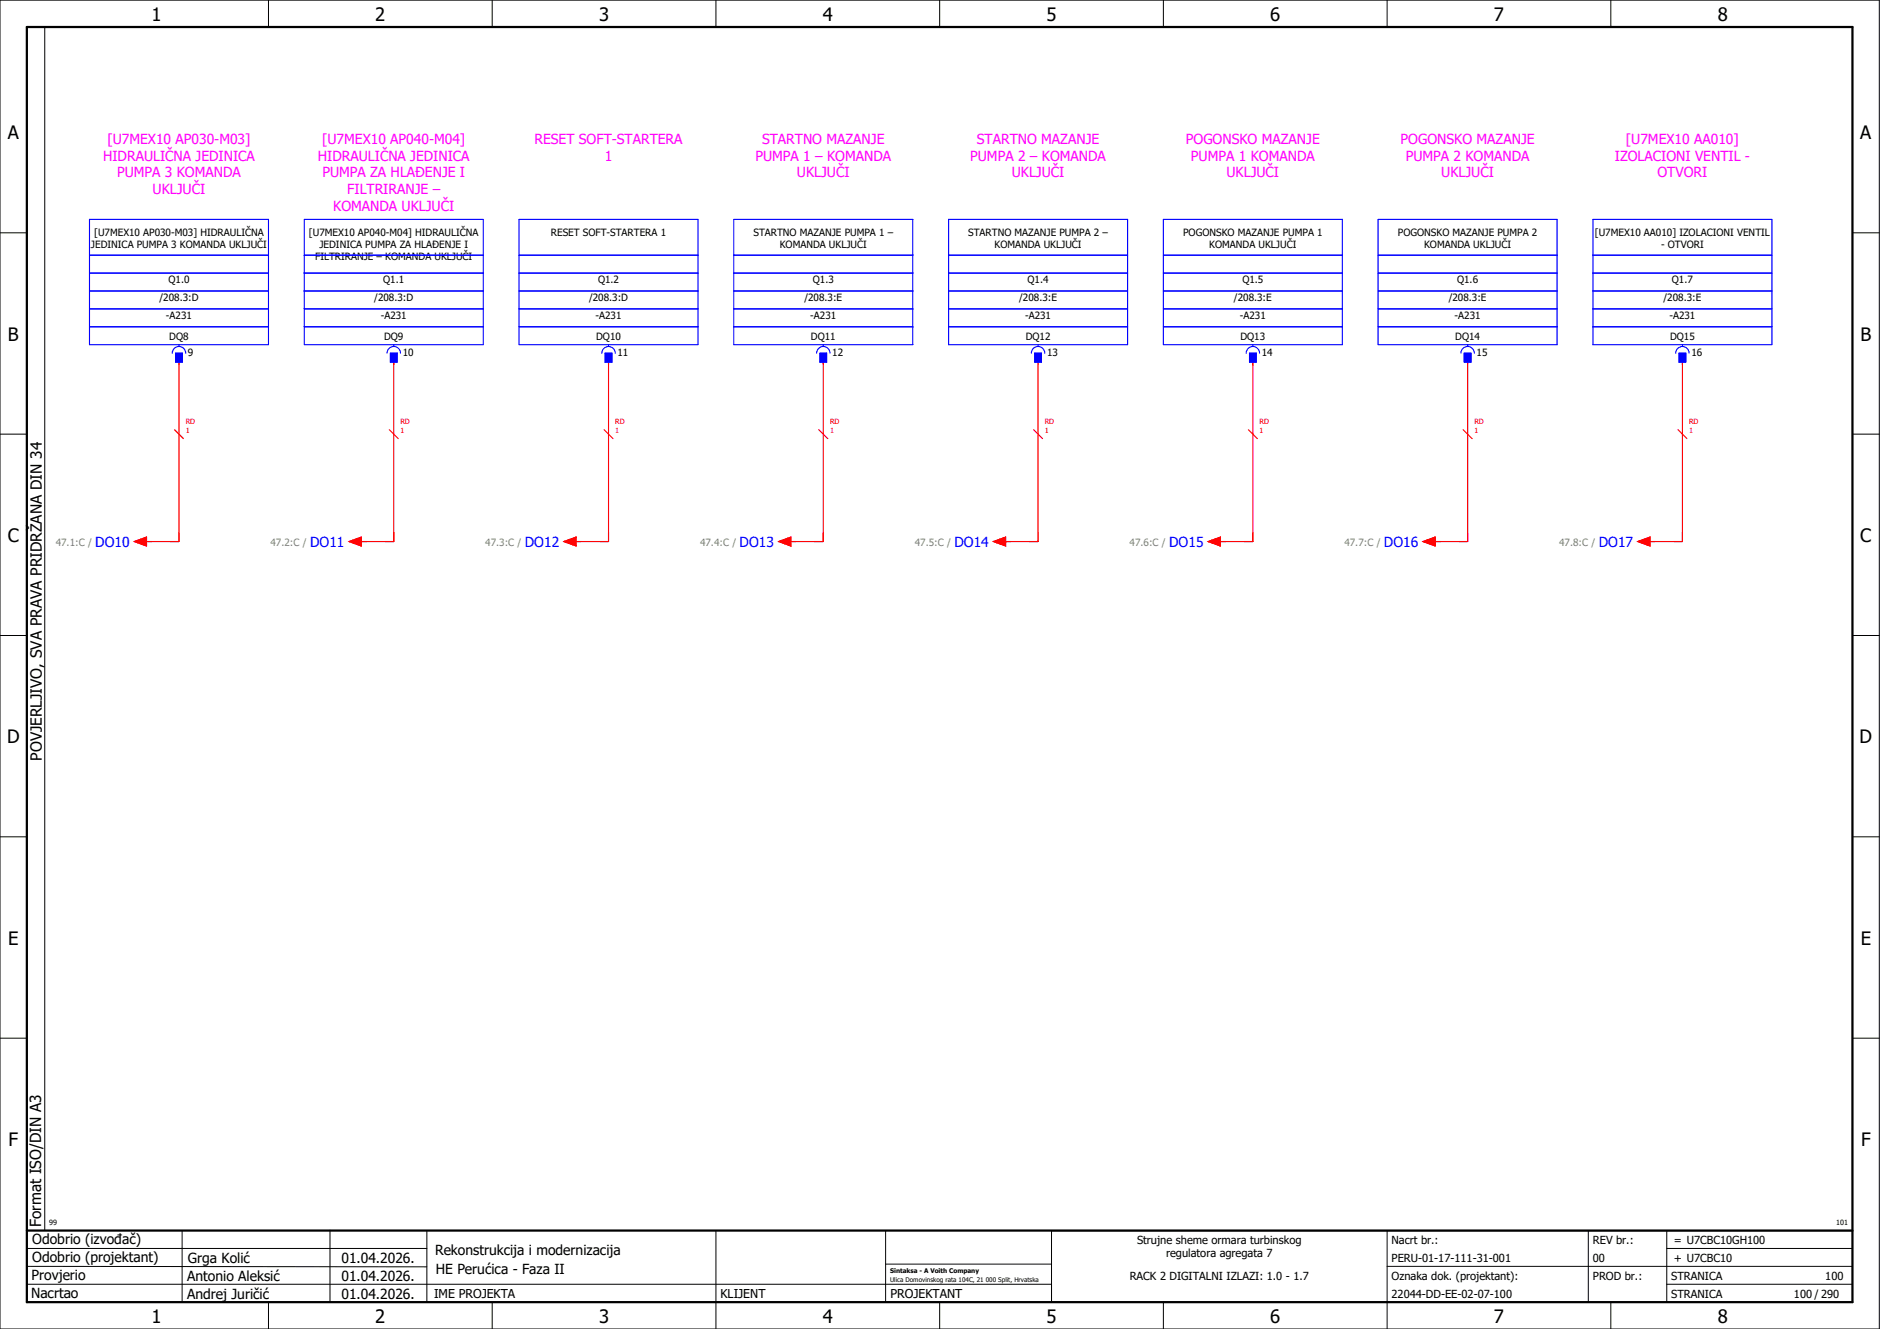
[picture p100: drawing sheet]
<svg xmlns="http://www.w3.org/2000/svg" width="420mm" height="297mm" viewBox="0 0 420 297" stroke-linecap="round" stroke-linejoin="round" font-family="sans-serif">
<defs><g id="words">
<g font-size="4.1">
<text x="33.9" y="4.7">1</text>
<text x="83.9" y="4.7">2</text>
<text x="133.9" y="4.7">3</text>
<text x="183.9" y="4.7">4</text>
<text x="233.9" y="4.7">5</text>
<text x="283.9" y="4.7">6</text>
<text x="333.9" y="4.7">7</text>
<text x="383.9" y="4.7">8</text>
<text x="1.8" y="31.2">A</text>
<text x="415.8" y="31.2">A</text>
<text x="1.8" y="76.2">B</text>
<text x="415.8" y="76.2">B</text>
<text x="1.8" y="121.2">C</text>
<text x="415.8" y="121.2">C</text>
<text x="1.6" y="166.2">D</text>
<text x="415.6" y="166.2">D</text>
<text x="1.8" y="211.2">E</text>
<text x="415.8" y="211.2">E</text>
<text x="1.9" y="256.2">F</text>
<text x="415.9" y="256.2">F</text>
<text x="33.9" y="295.7">1</text>
<text x="83.9" y="295.7">2</text>
<text x="133.9" y="295.7">3</text>
<text x="183.9" y="295.7">4</text>
<text x="233.9" y="295.7">5</text>
<text x="283.9" y="295.7">6</text>
<text x="333.9" y="295.7">7</text>
<text x="383.9" y="295.7">8</text>
</g>
<g font-size="3.4">
<text x="9.4" y="170" transform="rotate(-90 9.4 170)">POVJERLJIVO, SVA PRAVA PRIDRŽANA DIN 34</text>
<text x="9.2" y="274.3" transform="rotate(-90 9.2 274.3)">Format ISO/DIN A3</text>
</g>
<g font-size="3.1" fill="#f0f">
<text x="23" y="35.9">HIDRAULIČNA JEDINICA</text>
<text x="24" y="32.1">[U7MEX10 AP030-M03]</text>
<text x="71" y="35.9">HIDRAULIČNA JEDINICA</text>
<text x="72" y="32.1">[U7MEX10 AP040-M04]</text>
<text x="119.5" y="32.1">RESET SOFT-STARTERA</text>
<text x="135.2" y="35.9">1</text>
<text x="168.8" y="35.9">PUMPA 1 – KOMANDA</text>
<text x="170.3" y="32.1">STARTNO MAZANJE</text>
<text x="216.8" y="35.9">PUMPA 2 – KOMANDA</text>
<text x="218.3" y="32.1">STARTNO MAZANJE</text>
<text x="265" y="32.1">POGONSKO MAZANJE</text>
<text x="266.2" y="35.9">PUMPA 1 KOMANDA</text>
<text x="313" y="32.1">POGONSKO MAZANJE</text>
<text x="314.2" y="35.9">PUMPA 2 KOMANDA</text>
<text x="360.9" y="35.9">IZOLACIONI VENTIL -</text>
<text x="363.4" y="32.1">[U7MEX10 AA010]</text>
<text x="26.2" y="39.6">PUMPA 3 KOMANDA</text>
<text x="72" y="39.6">PUMPA ZA HLAĐENJE I</text>
<text x="178.1" y="39.6">UKLJUČI</text>
<text x="226.1" y="39.6">UKLJUČI</text>
<text x="274.1" y="39.6">UKLJUČI</text>
<text x="322.1" y="39.6">UKLJUČI</text>
<text x="370.4" y="39.6">OTVORI</text>
<text x="34.1" y="43.4">UKLJUČI</text>
<text x="74.5" y="47.1">KOMANDA UKLJUČI</text>
<text x="77.6" y="43.4">FILTRIRANJE –</text>
</g>
<g font-size="3.1" fill="#00f">
<text x="21.3" y="122.3">DO10</text>
<text x="69.3" y="122.3">DO11</text>
<text x="117.3" y="122.3">DO12</text>
<text x="165.3" y="122.3">DO13</text>
<text x="213.3" y="122.3">DO14</text>
<text x="261.3" y="122.3">DO15</text>
<text x="309.3" y="122.3">DO16</text>
<text x="357.3" y="122.3">DO17</text>
</g>
<g font-size="3.1">
<text x="7.2" y="278.1">Odobrio (izvođač)</text>
<text x="97.2" y="280.5">Rekonstrukcija i modernizacija</text>
<text x="7.1" y="286.1">Provjerio</text>
<text x="7.2" y="282.1">Odobrio (projektant)</text>
<text x="41.8" y="286.2">Antonio Aleksić</text>
<text x="42" y="282.3">Grga Kolić</text>
<text x="76.3" y="282.3">01.04.2026.</text>
<text x="76.3" y="286.3">01.04.2026.</text>
<text x="97.4" y="284.8">HE Perućica - Faza II</text>
<text x="6.9" y="290">Nacrtao</text>
<text x="41.8" y="290.3">Andrej Juričić</text>
<text x="76.3" y="290.3">01.04.2026.</text>
</g>
<g font-size="2.7">
<text x="97" y="290.1">IME PROJEKTA</text>
<text x="161" y="290.1">KLIJENT</text>
<text x="199" y="290.1">PROJEKTANT</text>
</g>
<g font-size="2.5">
<text x="254.1" y="278">Strujne sheme ormara turbinskog</text>
<text x="260.6" y="281">regulatora agregata 7</text>
<text x="311" y="278">Nacrt br.:</text>
<text x="356" y="278">REV br.:</text>
<text x="374.1" y="278">= U7CBC10GH100</text>
<text x="252.5" y="286">RACK 2 DIGITALNI IZLAZI: 1.0 - 1.7</text>
<text x="311" y="286">Oznaka dok. (projektant):</text>
<text x="311" y="282">PERU-01-17-111-31-001</text>
<text x="356" y="286">PROD br.:</text>
<text x="356" y="282">00</text>
<text x="373.5" y="286">STRANICA</text>
<text x="374.1" y="282.1">+ U7CBC10</text>
<text x="407.9" y="286">100</text>
<text x="311" y="290">22044-DD-EE-02-07-100</text>
<text x="373.5" y="290">STRANICA</text>
<text x="400.9" y="290">100 / 290</text>
</g>
<g font-size="2.2">
<text x="21" y="52.8">[U7MEX10 AP030-M03] HIDRAULIČNA</text>
<text x="69" y="52.8">[U7MEX10 AP040-M04] HIDRAULIČNA</text>
<text x="123.1" y="52.8">RESET SOFT-STARTERA 1</text>
<text x="168.4" y="52.8">STARTNO MAZANJE PUMPA 1 –</text>
<text x="216.4" y="52.8">STARTNO MAZANJE PUMPA 2 –</text>
<text x="264.4" y="52.8">POGONSKO MAZANJE PUMPA 1</text>
<text x="312.4" y="52.8">POGONSKO MAZANJE PUMPA 2</text>
<text x="356.5" y="52.8">[U7MEX10 AA010] IZOLACIONI VENTIL</text>
<text x="20.3" y="55.5">JEDINICA PUMPA 3 KOMANDA UKLJUČI</text>
<text x="70.4" y="58.2">FILTRIRANJE – KOMANDA UKLJUČI</text>
<text x="71.4" y="55.5">JEDINICA PUMPA ZA HLAĐENJE I</text>
<text x="174.3" y="55.5">KOMANDA UKLJUČI</text>
<text x="222.3" y="55.5">KOMANDA UKLJUČI</text>
<text x="270.3" y="55.5">KOMANDA UKLJUČI</text>
<text x="318.3" y="55.5">KOMANDA UKLJUČI</text>
<text x="371.2" y="55.5">- OTVORI</text>
<text x="37.6" y="63.3">Q1.0</text>
<text x="85.6" y="63.3">Q1.1</text>
<text x="133.6" y="63.3">Q1.2</text>
<text x="181.6" y="63.3">Q1.3</text>
<text x="229.6" y="63.3">Q1.4</text>
<text x="277.6" y="63.3">Q1.5</text>
<text x="325.6" y="63.3">Q1.6</text>
<text x="373.6" y="63.3">Q1.7</text>
<text x="35.6" y="67.3">/208.3:D</text>
<text x="37.1" y="71.3">-A231</text>
<text x="83.6" y="67.3">/208.3:D</text>
<text x="85.1" y="71.3">-A231</text>
<text x="131.6" y="67.3">/208.3:D</text>
<text x="133.1" y="71.3">-A231</text>
<text x="179.8" y="67.3">/208.3:E</text>
<text x="181.1" y="71.3">-A231</text>
<text x="227.8" y="67.3">/208.3:E</text>
<text x="229.1" y="71.3">-A231</text>
<text x="275.8" y="67.3">/208.3:E</text>
<text x="277.1" y="71.3">-A231</text>
<text x="323.8" y="67.3">/208.3:E</text>
<text x="325.1" y="71.3">-A231</text>
<text x="371.8" y="67.3">/208.3:E</text>
<text x="373.1" y="71.3">-A231</text>
<text x="37.8" y="76.1">DQ8</text>
<text x="85.8" y="76.1">DQ9</text>
<text x="133.2" y="76.1">DQ10</text>
<text x="181.2" y="76.1">DQ11</text>
<text x="229.2" y="76.1">DQ12</text>
<text x="277.2" y="76.1">DQ13</text>
<text x="325.2" y="76.1">DQ14</text>
<text x="373.2" y="76.1">DQ15</text>
<text x="42" y="79.5">9</text>
<text x="90" y="79.5">10</text>
<text x="138" y="79.5">11</text>
<text x="186" y="79.5">12</text>
<text x="234" y="79.5">13</text>
<text x="282" y="79.5">14</text>
<text x="330" y="79.5">15</text>
<text x="378" y="79.5">16</text>
</g>
<g font-size="2.2" fill="#7ca552">
<text x="12.5" y="121.9">47.1:C /</text>
<text x="60.5" y="121.9">47.2:C /</text>
<text x="108.5" y="121.9">47.3:C /</text>
<text x="156.5" y="121.9">47.4:C /</text>
<text x="204.5" y="121.9">47.5:C /</text>
<text x="252.5" y="121.9">47.6:C /</text>
<text x="300.5" y="121.9">47.7:C /</text>
<text x="348.5" y="121.9">47.8:C /</text>
</g>
<g font-size="1.6" fill="#f00">
<text x="41.5" y="94.8">RD</text>
<text x="89.5" y="94.8">RD</text>
<text x="137.5" y="94.8">RD</text>
<text x="185.5" y="94.8">RD</text>
<text x="233.5" y="94.8">RD</text>
<text x="281.5" y="94.8">RD</text>
<text x="329.5" y="94.8">RD</text>
<text x="377.5" y="94.8">RD</text>
<text x="41.5" y="96.7">1</text>
<text x="89.5" y="96.7">1</text>
<text x="137.5" y="96.7">1</text>
<text x="185.5" y="96.7">1</text>
<text x="233.5" y="96.7">1</text>
<text x="281.5" y="96.7">1</text>
<text x="329.5" y="96.7">1</text>
<text x="377.5" y="96.7">1</text>
</g>
<g font-size="1.6">
<text x="11" y="273.7">99</text>
<text x="410.4" y="273.7">101</text>
</g>
<g font-size="1.4">
<text x="198.9" y="284.4">Sintaksa - A Voith Company</text>
<text x="198.9" y="286.4">Ulica Domovinskog rata 104C, 21 000 Split, Hrvatska</text>
</g>
</g></defs>
<g fill="none" stroke="#000" stroke-width=".22">
<path d="M0 0h420v297h-420zM10 6v269M60 0v6M110 0v6M160 0v6M210 0v6M260 0v6M310 0v6M360 0v6M0 52h6M414 52h6M0 97h6"/>
<path d="M414 97h6M0 142h6M414 142h6M414 176.3v87.4M0 187h6M414 187h6M0 232h6M414 232h6M6 279h89.4M40.7 275v16M73.7 274.9v16M95.4 275.1v16"/>
<path d="M160 275v22M197.9 275.1v16M310 275v22M355 275v16M372.5 279h41.5M372.5 275v16M414 275h-179v16M6 283l89.4 .1M6 287h229M60 291v6M110 291v6M197.9 282.5h37.1"/>
<path d="M210 291v6M260 291v6M310 283h104M360 291v6M372.5 287h41.5"/>
</g>
<path d="M6 6h408v285h-408zM6 275h408" fill="none" stroke="#000" stroke-width=".5"/>
<g fill="none" stroke="#f00" stroke-width=".25">
<path d="M39 96l2 2M40 81v40h-8M87 96l2 2M88 81v40h-8M135 96l2 2M136 81v40h-8M183 96l2 2M184 81v40h-8M231 96l2 2M232 81v40h-8M279 96l2 2M280 81v40h-8"/>
<path d="M327 96l2 2M328 81v40h-8M375 96l2 2M376 81v40h-8M30 121l2.7-1v2zM78 121l2.8-1v2zM126 121l2.8-1v2zM174 121l2.8-1v2zM222 121l2.8-1v2zM270 121l2.8-1v2zM318 121l2.8-1v2zM366 121l2.8-1v2z"/>
</g>
<g fill="none" stroke="#00f" stroke-width=".25">
<path d="M20 49h40v28h-40zM20 57h40M68 49h40v28h-40zM68 57h40M116 49h40v28h-40zM116 57h40M164 49h40v28h-40zM164 57h40M212 49h40v28h-40zM212 57h40M260 49h40v28h-40zM260 57h40"/>
<path d="M308 49h40v28h-40zM308 57h40M356 49h40v28h-40zM356 57h40M20 61h40M20 69h40M20 73h40M20 65h40M38.5 78.9a1.5 1.5 0 0 1 1.5-1.5 1.5 1.5 0 0 1 1.5 1.5M39.3 78.9h1.5v2h-1.5zM40 77v.3M68 61h40"/>
<path d="M68 69h40M68 73h40M68 65h40M86.5 78.9a1.5 1.5 0 0 1 1.5-1.5 1.5 1.5 0 0 1 1.5 1.5M87.3 78.9h1.5v2h-1.5zM88 77v.3M116 61h40M116 69h40M116 73h40M116 65h40M134.5 78.9a1.5 1.5 0 0 1 1.5-1.5 1.5 1.5 0 0 1 1.5 1.5M135.3 78.9h1.5v2h-1.5z"/>
<path d="M136 77v.3M164 61h40M164 69h40M164 73h40M164 65h40M182.5 78.9a1.5 1.5 0 0 1 1.5-1.5 1.5 1.5 0 0 1 1.5 1.5M183.3 78.9h1.5v2h-1.5zM184 77v.3M212 61h40M212 69h40M212 73h40M212 65h40"/>
<path d="M230.5 78.9a1.5 1.5 0 0 1 1.5-1.5 1.5 1.5 0 0 1 1.5 1.5M231.3 78.9h1.5v2h-1.5zM232 77v.3M260 61h40M260 69h40M260 73h40M260 65h40M278.5 78.9a1.5 1.5 0 0 1 1.5-1.5 1.5 1.5 0 0 1 1.5 1.5M279.3 78.9h1.5v2h-1.5zM280 77v.3M308 61h40M308 69h40"/>
<path d="M308 73h40M308 65h40M326.5 78.9a1.5 1.5 0 0 1 1.5-1.5 1.5 1.5 0 0 1 1.5 1.5M327.3 78.9h1.5v2h-1.5zM328 77v.3M356 61h40M356 69h40M356 73h40M356 65h40M374.5 78.9a1.5 1.5 0 0 1 1.5-1.5 1.5 1.5 0 0 1 1.5 1.5M375.2 78.9h1.5v2h-1.5zM376 77v.3"/>
</g>
<g fill="#00f" stroke="#00f" stroke-width=".22">
<path d="M39.3 78.9h1.5v2h-1.5z"/>
<path d="M87.3 78.9h1.5v2h-1.5z"/>
<path d="M135.3 78.9h1.5v2h-1.5z"/>
<path d="M183.3 78.9h1.5v2h-1.5z"/>
<path d="M231.3 78.9h1.5v2h-1.5z"/>
<path d="M279.3 78.9h1.5v2h-1.5z"/>
<path d="M327.3 78.9h1.5v2h-1.5z"/>
<path d="M375.2 78.9h1.5v2h-1.5z"/>
</g>
<g fill="#f00" stroke="#f00" stroke-width=".22">
<path d="M30 121l2.7-1v2z"/>
<path d="M78 121l2.8-1v2z"/>
<path d="M126 121l2.8-1v2z"/>
<path d="M174 121l2.8-1v2z"/>
<path d="M222 121l2.8-1v2z"/>
<path d="M270 121l2.8-1v2z"/>
<path d="M318 121l2.8-1v2z"/>
<path d="M366 121l2.8-1v2z"/>
</g>
<use href="#words"/>
</svg>
